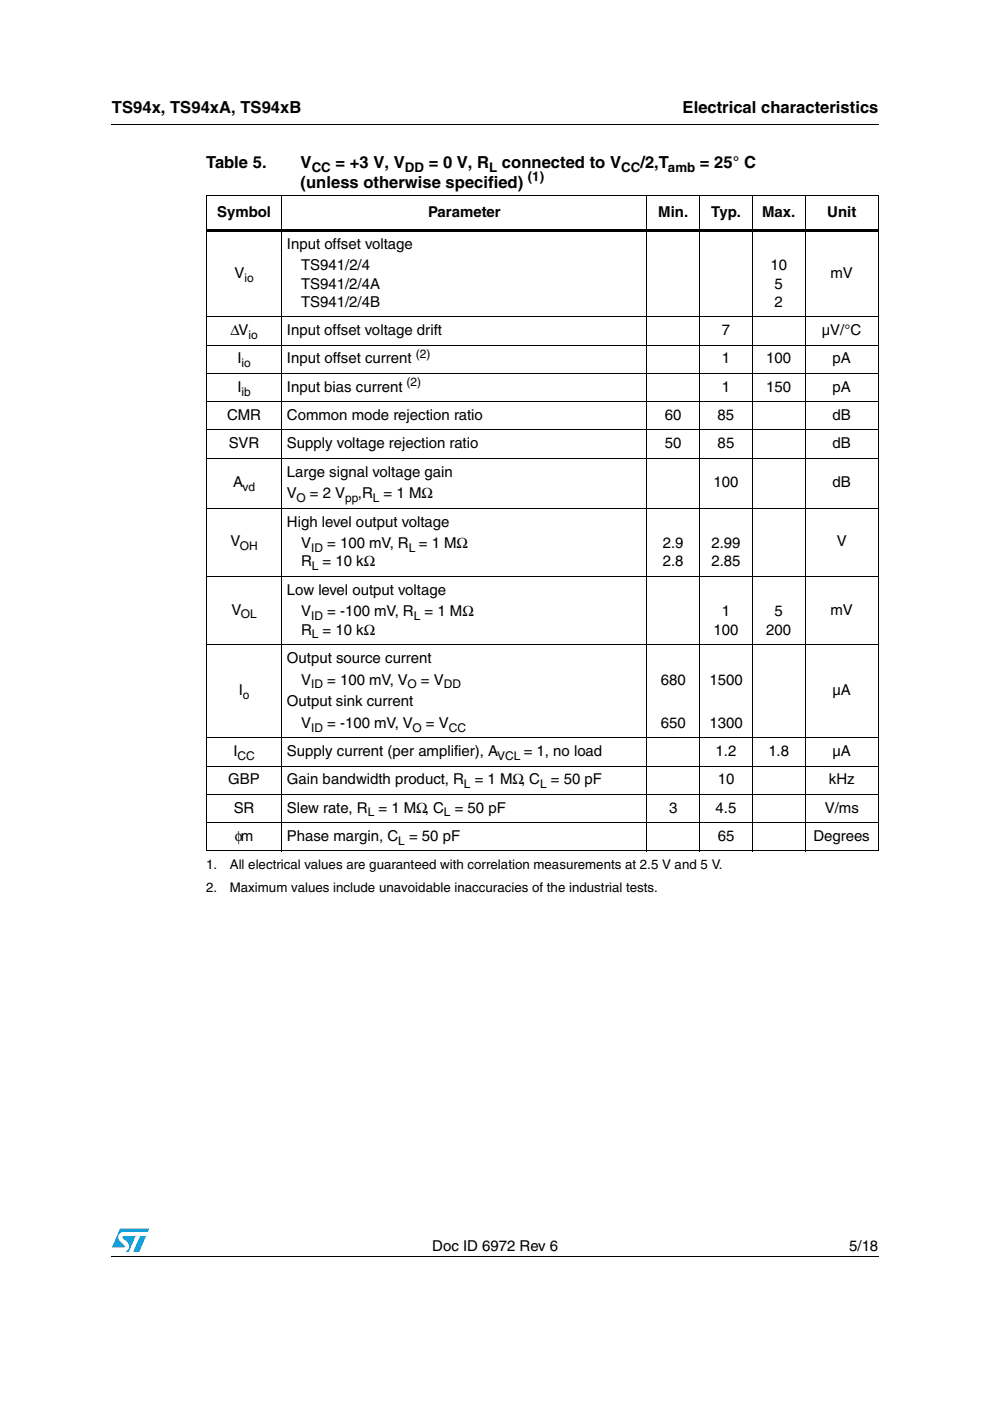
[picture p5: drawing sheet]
<svg xmlns="http://www.w3.org/2000/svg" width="210mm" height="297mm" viewBox="0 0 210 297" stroke-linecap="round" stroke-linejoin="round" font-family="sans-serif">
<defs><g id="words">
<g font-size="3.5">
<text x="23.7" y="23.9">TS94x, TS94xA, TS94xB</text>
<text x="144.7" y="23.9">Electrical characteristics</text>
<text x="43.7" y="35.7">Table 5.</text>
<text x="63.7" y="35.7">V</text>
<text x="71.2" y="35.7">= +3 V, V</text>
<text x="90.9" y="35.7">= 0 V, R</text>
<text x="106.4" y="35.7">connected to V</text>
<text x="135.8" y="35.7">/2,T</text>
<text x="148.4" y="35.7">= 25° C</text>
<text x="63.7" y="39.9">(unless otherwise specified)</text>
</g>
<g font-size="3.2">
<text x="46" y="46">Symbol</text>
<text x="90.7" y="46">Parameter</text>
<text x="139.6" y="46">Min.</text>
<text x="150.8" y="46">Typ.</text>
<text x="161.6" y="46">Max.</text>
<text x="175.4" y="46">Unit</text>
<text x="60.8" y="52.7">Input offset voltage</text>
<text x="49.7" y="58.9">V</text>
<text x="63.8" y="57.3">TS941/2/4</text>
<text x="163.3" y="57.3">10</text>
<text x="176.1" y="58.9">mV</text>
<text x="63.8" y="61.2">TS941/2/4A</text>
<text x="63.8" y="65.1">TS941/2/4B</text>
<text x="164.2" y="61.2">5</text>
<text x="164.2" y="65.1">2</text>
<text x="48.9" y="71.1">ΔV</text>
<text x="60.8" y="71.1">Input offset voltage drift</text>
<text x="153" y="71.1">7</text>
<text x="174.3" y="71.1">µV/°C</text>
<text x="50.3" y="77.1">I</text>
<text x="60.8" y="77.1">Input offset current</text>
<text x="153.1" y="77.1">1</text>
<text x="162.5" y="77.1">100</text>
<text x="176.5" y="77.1">pA</text>
<text x="50.3" y="83.1">I</text>
<text x="60.8" y="83.1">Input bias current</text>
<text x="153.1" y="83.1">1</text>
<text x="162.5" y="83.1">150</text>
<text x="176.5" y="83.1">pA</text>
<text x="48.1" y="89">CMR</text>
<text x="60.8" y="89">Common mode rejection ratio</text>
<text x="141" y="89">60</text>
<text x="152.1" y="89">85</text>
<text x="176.5" y="89">dB</text>
<text x="48.5" y="95.1">SVR</text>
<text x="60.8" y="95.1">Supply voltage rejection ratio</text>
<text x="141" y="95.1">50</text>
<text x="152.2" y="95.1">85</text>
<text x="176.5" y="95.1">dB</text>
<text x="60.8" y="101">Large signal voltage gain</text>
<text x="49.4" y="103.3">A</text>
<text x="60.8" y="105.6">V</text>
<text x="65.7" y="105.6">= 2 V</text>
<text x="75.9" y="105.6">,R</text>
<text x="81.3" y="105.6">= 1 MΩ</text>
<text x="151.3" y="103.3">100</text>
<text x="176.5" y="103.3">dB</text>
<text x="60.8" y="111.6">High level output voltage</text>
<text x="48.9" y="115.9">V</text>
<text x="63.8" y="116.2">V</text>
<text x="69.4" y="116.2">= 100 mV, R = 1 MΩ</text>
<text x="140.5" y="116.2">2.9</text>
<text x="150.8" y="116.2">2.99</text>
<text x="177.4" y="115.9">V</text>
<text x="63.8" y="120.1">R</text>
<text x="68.4" y="120.1">= 10 kΩ</text>
<text x="140.5" y="120.1">2.8</text>
<text x="150.8" y="120.1">2.85</text>
<text x="49.1" y="130.3">V</text>
<text x="60.8" y="126.1">Low level output voltage</text>
<text x="63.8" y="130.7">V</text>
<text x="69.4" y="130.7">= -100 mV, R</text>
<text x="90" y="130.7">= 1 MΩ</text>
<text x="153.1" y="130.7">1</text>
<text x="164.2" y="130.7">5</text>
<text x="176.1" y="130.3">mV</text>
<text x="63.8" y="134.6">R</text>
<text x="68.4" y="134.6">= 10 kΩ</text>
<text x="151.3" y="134.6">100</text>
<text x="162.5" y="134.6">200</text>
<text x="60.8" y="140.6">Output source current</text>
<text x="50.6" y="147.4">I</text>
<text x="60.8" y="149.7">Output sink current</text>
<text x="63.8" y="145.2">V</text>
<text x="69.4" y="145.2">= 100 mV, V</text>
<text x="89.2" y="145.2">= V</text>
<text x="140.1" y="145.2">680</text>
<text x="150.4" y="145.2">1500</text>
<text x="176.5" y="147.4">µA</text>
<text x="63.8" y="154.3">V</text>
<text x="69.4" y="154.3">= -100 mV, V</text>
<text x="90.3" y="154.3">= V</text>
<text x="140.1" y="154.3">650</text>
<text x="150.4" y="154.3">1300</text>
<text x="49.5" y="160.3">I</text>
<text x="60.8" y="160.3">Supply current (per amplifier), A</text>
<text x="111" y="160.3">= 1, no load</text>
<text x="151.7" y="160.3">1.2</text>
<text x="162.9" y="160.3">1.8</text>
<text x="176.5" y="160.3">µA</text>
<text x="48.4" y="166.3">GBP</text>
<text x="60.8" y="166.3">Gain bandwidth product, R</text>
<text x="100.6" y="166.3">= 1 MΩ, C</text>
<text x="116.8" y="166.3">= 50 pF</text>
<text x="152.2" y="166.3">10</text>
<text x="175.7" y="166.3">kHz</text>
<text x="49.6" y="172.3">SR</text>
<text x="60.8" y="172.3">Slew rate, R</text>
<text x="80.3" y="172.3">= 1 MΩ, C</text>
<text x="96.4" y="172.3">= 50 pF</text>
<text x="141.9" y="172.3">3</text>
<text x="151.7" y="172.3">4.5</text>
<text x="174.9" y="172.3">V/ms</text>
<text x="49.8" y="178.3">φm</text>
<text x="60.8" y="178.3">Phase margin, C</text>
<text x="86.7" y="178.3">= 50 pF</text>
<text x="152.2" y="178.3">65</text>
<text x="172.5" y="178.3">Degrees</text>
<text x="91.7" y="265.1">Doc ID 6972 Rev 6</text>
<text x="180.1" y="265.1">5/18</text>
</g>
<g font-size="2.8">
<text x="66.1" y="36.6">CC</text>
<text x="85.9" y="36.6">DD</text>
<text x="103.7" y="36.6">L</text>
<text x="111.9" y="38.5">(1)</text>
<text x="131.7" y="36.6">CC</text>
<text x="141.6" y="36.6">amb</text>
<text x="43.7" y="184.3">1.</text>
<text x="48.7" y="184.3">All electrical values are guaranteed with correlation measurements at 2.5 V and 5 V.</text>
<text x="43.7" y="189.1">2.</text>
<text x="48.7" y="189.1">Maximum values include unavoidable inaccuracies of the industrial tests.</text>
</g>
<g font-size="2.5">
<text x="51.8" y="59.7">io</text>
<text x="52.7" y="71.9">io</text>
<text x="51.2" y="77.9">io</text>
<text x="88.2" y="75.8">(2)</text>
<text x="51.2" y="83.9">ib</text>
<text x="86.2" y="81.8">(2)</text>
<text x="51.4" y="104.1">vd</text>
<text x="62.8" y="106.4">O</text>
<text x="73.2" y="106.4">pp</text>
<text x="79.1" y="106.4">L</text>
<text x="50.9" y="116.7">OH</text>
<text x="66" y="117">ID</text>
<text x="86.7" y="117">L</text>
<text x="66.1" y="120.9">L</text>
<text x="51.1" y="131.1">OL</text>
<text x="66" y="131.5">ID</text>
<text x="87.7" y="131.5">L</text>
<text x="66.1" y="135.4">L</text>
<text x="51.5" y="148.2">o</text>
<text x="66" y="145.9">ID</text>
<text x="86.4" y="145.9">O</text>
<text x="94.1" y="145.9">DD</text>
<text x="66" y="155.1">ID</text>
<text x="87.5" y="155.1">O</text>
<text x="95.2" y="155.1">CC</text>
<text x="50.4" y="161.1">CC</text>
<text x="105.4" y="161.1">VCL</text>
<text x="98.4" y="167.1">L</text>
<text x="114.5" y="167.1">L</text>
<text x="78" y="173.1">L</text>
<text x="94.1" y="173.1">L</text>
<text x="84.4" y="179.1">L</text>
</g>
</g></defs>
<g fill="#0099d8">
<path d="M29.7 262.1h1.3l-1.5 3.3h-1.2z"/>
<path d="M25.5 260.5h6.2l-.4 .7h-5.1a1.13 1.13 0 0 0-1.1 .7 1.13 1.13 0 0 0 .3 1.2l1.1 1-.1 .3-2.7 .1z"/>
<path d="M26 262.1h2.8l-1.5 3.3h-.7a1.18 1.18 0 0 0 .5-1.9l-1.1-1.1z"/>
</g>
<path d="M23.6 26.2l.1 .2zM43.6 48.6h142.7v.5h-142.7zM23.6 266.3l.1 .1z" fill="#000"/>
<g fill="none" stroke="#000" stroke-width=".21">
<path d="M23.7 26.3h162.6M43.6 41.4h142.7M43.7 41.5v138.8M59.8 41.3v139.2M137.2 41.3v139.2M148.3 41.3v139.2M159.5 41.3v139.2M170.7 41.3v139.2M186.2 41.5v138.8M43.6 67.2h142.7M43.6 73.2h142.7M43.6 79.2h142.7"/>
<path d="M43.6 85.2h142.7M43.6 91.2h142.7M43.6 97.2h142.7M43.6 107.8h142.7M43.6 122.2h142.7M43.6 136.7h142.7M43.6 156.4h142.7M43.6 162.4h142.7M43.6 168.4h142.7M43.6 174.4h142.7M43.6 180.4h142.7M23.7 266.3h162.6"/>
</g>
<use href="#words"/>
</svg>
